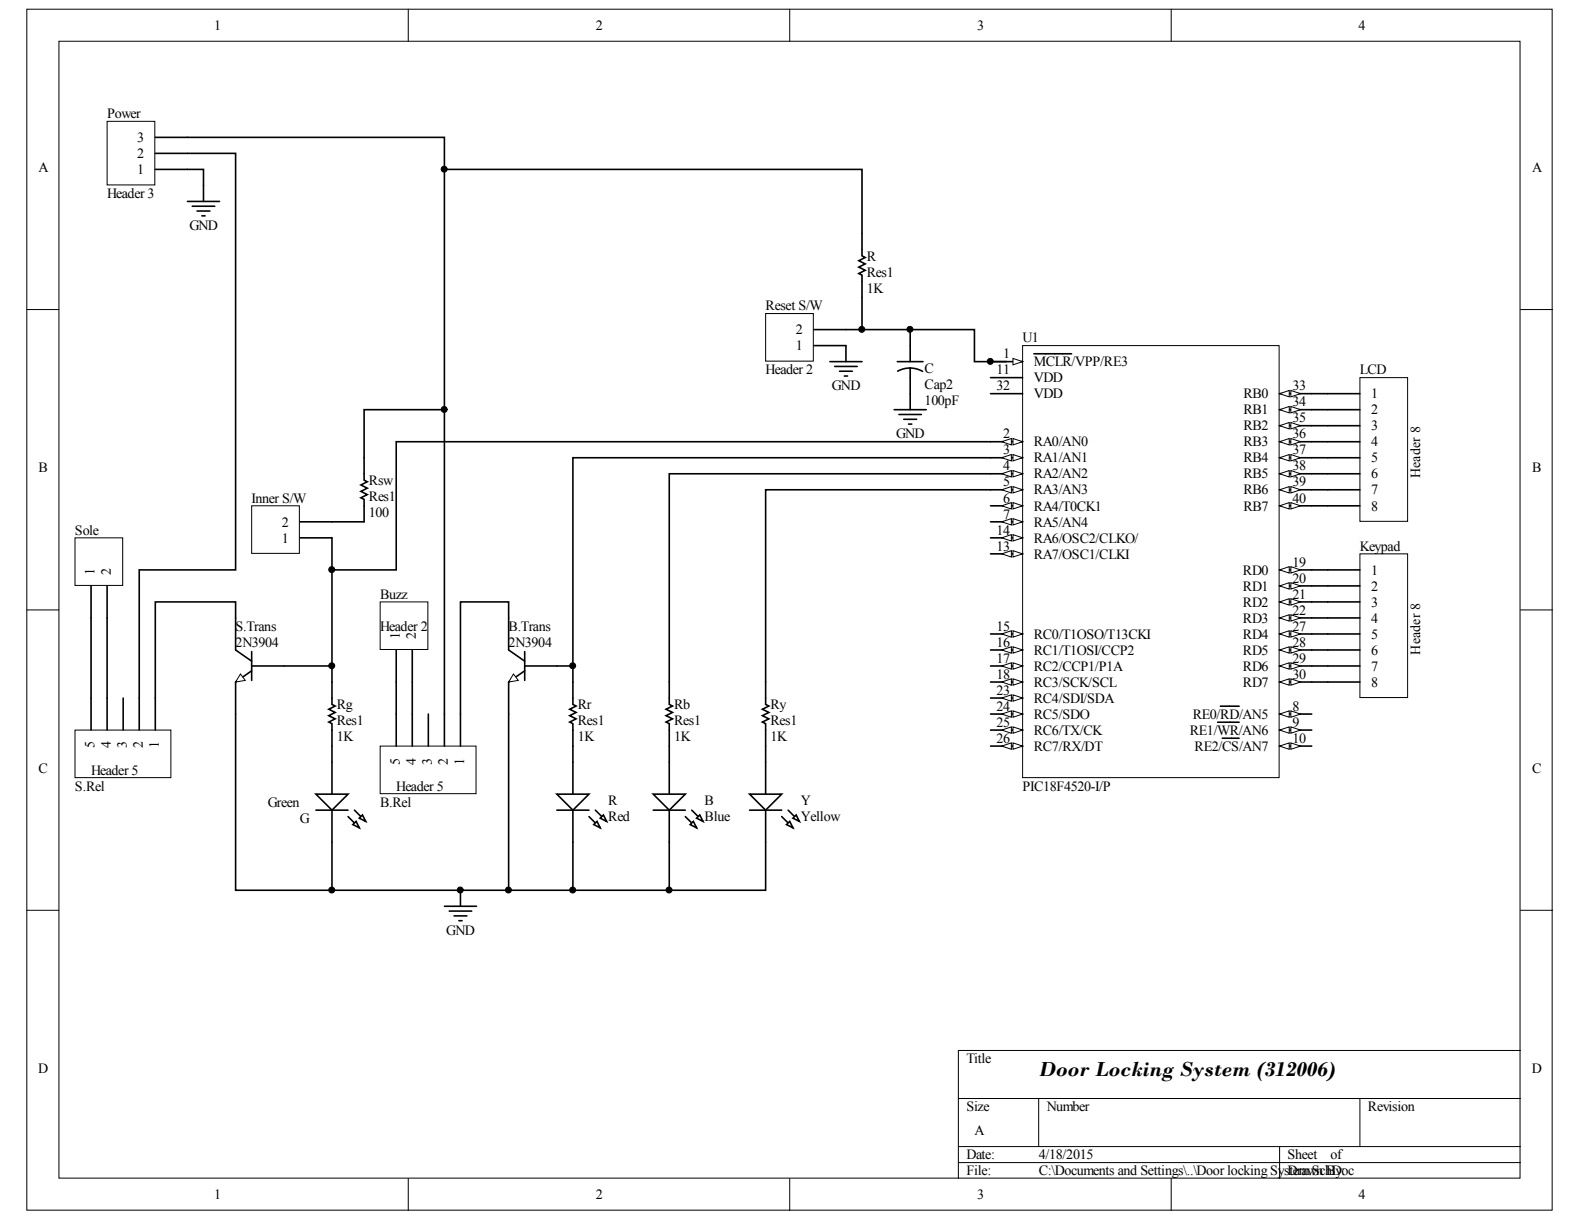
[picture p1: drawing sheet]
<svg xmlns="http://www.w3.org/2000/svg" width="279mm" height="216mm" viewBox="0 0 279 216" stroke-linecap="round" stroke-linejoin="round" font-family="sans-serif">
<defs><g id="words">
<text font-size="3.8" x="183.2" y="189.8">Door Locking System (312006)</text>
<g font-size="2.5">
<text x="37.8" y="5.3">1</text>
<text x="105.1" y="5.3">2</text>
<text x="172.4" y="5.3">3</text>
<text x="239.6" y="5.3">4</text>
<text x="18.9" y="20.8">Power</text>
<text x="24.2" y="27.9">2</text>
<text x="24.2" y="25.1">3</text>
<text x="6.8" y="30.3">A</text>
<text x="18.9" y="34.9">Header 3</text>
<text x="24.2" y="30.7">1</text>
<text x="270.2" y="30.3">A</text>
<text x="33.4" y="40.6">GND</text>
<text x="152.9" y="46">R</text>
<text x="152.9" y="51.6">1K</text>
<text x="152.9" y="48.8">Res1</text>
<text x="135" y="54.7">Reset S/W</text>
<text x="140.4" y="59">2</text>
<text x="140.4" y="61.8">1</text>
<text x="163.1" y="65.7">C</text>
<text x="176.9" y="63.2">1</text>
<text x="180.4" y="60.4">U1</text>
<text x="182.4" y="64.6">MCLR/VPP/RE3</text>
<text x="135" y="66">Header 2</text>
<text x="146.7" y="68.8">GND</text>
<text x="163.1" y="71.4">100pF</text>
<text x="163.1" y="68.6">Cap2</text>
<text x="175.8" y="66">11</text>
<text x="175.8" y="68.9">32</text>
<text x="182.4" y="67.4">VDD</text>
<text x="182.4" y="70.3">VDD</text>
<text x="219.3" y="70.3">RB0</text>
<text x="228" y="68.9">33</text>
<text x="228" y="71.7">34</text>
<text x="239.9" y="66">LCD</text>
<text x="241.9" y="70.3">1</text>
<text x="158.1" y="77.3">GND</text>
<text x="176.9" y="77.3">2</text>
<text x="219.3" y="73.1">RB1</text>
<text x="219.3" y="75.9">RB2</text>
<text x="228" y="74.5">35</text>
<text x="228" y="77.3">36</text>
<text x="241.9" y="73.1">2</text>
<text x="241.9" y="75.9">3</text>
<text x="6.8" y="83.3">B</text>
<text x="176.9" y="80.2">3</text>
<text x="176.9" y="83">4</text>
<text x="182.4" y="78.7">RA0/AN0</text>
<text x="182.4" y="81.6">RA1/AN1</text>
<text x="219.3" y="78.7">RB3</text>
<text x="219.3" y="81.6">RB4</text>
<text x="228" y="80.2">37</text>
<text x="228" y="83">38</text>
<text x="241.9" y="78.7">4</text>
<text x="241.9" y="81.6">5</text>
<text x="270.2" y="83.3">B</text>
<text x="44.4" y="88.6">Inner S/W</text>
<text x="65.1" y="85.5">Rsw</text>
<text x="65.1" y="88.4">Res1</text>
<text x="176.9" y="85.8">5</text>
<text x="176.9" y="88.6">6</text>
<text x="182.4" y="84.4">RA2/AN2</text>
<text x="182.4" y="87.2">RA3/AN3</text>
<text x="219.3" y="84.4">RB5</text>
<text x="219.3" y="87.2">RB6</text>
<text x="228" y="85.8">39</text>
<text x="228" y="88.6">40</text>
<text x="241.9" y="84.4">6</text>
<text x="241.9" y="87.2">7</text>
<text x="250.5" y="84.4" transform="rotate(-90 250.5 84.4)">Header 8</text>
<text x="13.2" y="94.3">Sole</text>
<text x="49.7" y="95.7">1</text>
<text x="49.7" y="92.9">2</text>
<text x="65.1" y="91.2">100</text>
<text x="175.8" y="94.3">14</text>
<text x="176.9" y="91.5">7</text>
<text x="182.4" y="90">RA4/T0CK1</text>
<text x="182.4" y="92.9">RA5/AN4</text>
<text x="182.4" y="95.7">RA6/OSC2/CLKO/</text>
<text x="219.3" y="90">RB7</text>
<text x="241.9" y="90">8</text>
<text x="16.7" y="101.4" transform="rotate(-90 16.7 101.4)">1</text>
<text x="19.5" y="101.4" transform="rotate(-90 19.5 101.4)">2</text>
<text x="175.8" y="97.1">13</text>
<text x="182.4" y="98.5">RA7/OSC1/CLKI</text>
<text x="219.2" y="101.4">RD0</text>
<text x="228" y="99.9">19</text>
<text x="239.9" y="97.1">Keypad</text>
<text x="241.9" y="101.4">1</text>
<text x="67.1" y="105.6">Buzz</text>
<text x="219.2" y="104.2">RD1</text>
<text x="219.2" y="107">RD2</text>
<text x="228" y="102.8">20</text>
<text x="228" y="105.6">21</text>
<text x="241.9" y="104.2">2</text>
<text x="241.9" y="107">3</text>
<text x="41.6" y="111.2">S.Trans</text>
<text x="67.1" y="111.2">Header 2</text>
<text x="70.5" y="112.7" transform="rotate(-90 70.5 112.7)">1</text>
<text x="73.4" y="112.7" transform="rotate(-90 73.4 112.7)">2</text>
<text x="89.7" y="111.2">B.Trans</text>
<text x="175.8" y="111.2">15</text>
<text x="182.4" y="112.7">RC0/T1OSO/T13CKI</text>
<text x="219.2" y="109.8">RD3</text>
<text x="219.2" y="112.7">RD4</text>
<text x="228" y="108.4">22</text>
<text x="228" y="111.2">27</text>
<text x="241.9" y="109.8">4</text>
<text x="241.9" y="112.7">5</text>
<text x="41.6" y="114.1">2N3904</text>
<text x="89.7" y="114.1">2N3904</text>
<text x="175.8" y="114.1">16</text>
<text x="175.8" y="116.9">17</text>
<text x="175.8" y="119.7">18</text>
<text x="182.4" y="115.5">RC1/T1OSI/CCP2</text>
<text x="182.4" y="118.3">RC2/CCP1/P1A</text>
<text x="219.2" y="115.5">RD5</text>
<text x="219.2" y="118.3">RD6</text>
<text x="228" y="114.1">28</text>
<text x="228" y="116.9">29</text>
<text x="228" y="119.7">30</text>
<text x="241.9" y="115.5">6</text>
<text x="241.9" y="118.3">7</text>
<text x="250.5" y="115.5" transform="rotate(-90 250.5 115.5)">Header 8</text>
<text x="59.4" y="125.1">Rg</text>
<text x="101.9" y="125.1">Rr</text>
<text x="118.9" y="125.1">Rb</text>
<text x="135.9" y="125.1">Ry</text>
<text x="175.8" y="122.5">23</text>
<text x="175.8" y="125.4">24</text>
<text x="182.4" y="121.1">RC3/SCK/SCL</text>
<text x="182.4" y="124">RC4/SDI/SDA</text>
<text x="219.2" y="121.1">RD7</text>
<text x="228" y="125.4">8</text>
<text x="241.9" y="121.1">8</text>
<text x="59.4" y="130.7">1K</text>
<text x="59.4" y="127.9">Res1</text>
<text x="101.9" y="130.7">1K</text>
<text x="101.9" y="127.9">Res1</text>
<text x="118.9" y="130.7">1K</text>
<text x="118.9" y="127.9">Res1</text>
<text x="135.9" y="130.7">1K</text>
<text x="135.9" y="127.9">Res1</text>
<text x="175.8" y="128.2">25</text>
<text x="175.8" y="131">26</text>
<text x="182.4" y="126.8">RC5/SDO</text>
<text x="182.4" y="129.6">RC6/TX/CK</text>
<text x="209.9" y="129.6">RE1/WR/AN6</text>
<text x="210.4" y="126.8">RE0/RD/AN5</text>
<text x="228" y="128.2">9</text>
<text x="228" y="131">10</text>
<text x="6.8" y="136.3">C</text>
<text x="16.1" y="136.7">Header 5</text>
<text x="16.7" y="132" transform="rotate(-90 16.7 132)">5</text>
<text x="19.5" y="132" transform="rotate(-90 19.5 132)">4</text>
<text x="22.4" y="132" transform="rotate(-90 22.4 132)">3</text>
<text x="25.2" y="132" transform="rotate(-90 25.2 132)">2</text>
<text x="28" y="132" transform="rotate(-90 28 132)">1</text>
<text x="70.5" y="134.9" transform="rotate(-90 70.5 134.9)">5</text>
<text x="73.4" y="134.9" transform="rotate(-90 73.4 134.9)">4</text>
<text x="76.2" y="134.9" transform="rotate(-90 76.2 134.9)">3</text>
<text x="79" y="134.9" transform="rotate(-90 79 134.9)">2</text>
<text x="81.9" y="134.9" transform="rotate(-90 81.9 134.9)">1</text>
<text x="182.4" y="132.4">RC7/RX/DT</text>
<text x="210.7" y="132.4">RE2/CS/AN7</text>
<text x="270.2" y="136.3">C</text>
<text x="13.2" y="139.5">S.Rel</text>
<text x="47.2" y="142.3">Green</text>
<text x="67.1" y="142.3">B.Rel</text>
<text x="69.9" y="139.5">Header 5</text>
<text x="107.3" y="142">R</text>
<text x="124.3" y="142">B</text>
<text x="141.3" y="142">Y</text>
<text x="180.4" y="139.5">PIC18F4520-I/P</text>
<text x="52.9" y="145.1">G</text>
<text x="107.3" y="144.9">Red</text>
<text x="124.3" y="144.9">Blue</text>
<text x="141.3" y="144.9">Yellow</text>
<text x="78.7" y="164.9">GND</text>
<text x="6.7" y="189.3">D</text>
<text x="170.5" y="187.5">Title</text>
<text x="270.2" y="189.3">D</text>
<text x="170.5" y="196">Size</text>
<text x="184.6" y="196">Number</text>
<text x="241.3" y="196">Revision</text>
<text x="171.9" y="200.2">A</text>
<text x="170.5" y="204.5">Date:</text>
<text x="170.5" y="207.3">File:</text>
<text x="183.2" y="204.5">4/18/2015</text>
<text x="183.2" y="207.3">C:\Documents and Settings\..\Door locking SysDrawn By:</text>
<text x="227.1" y="204.5">Sheet</text>
<text x="227.4" y="207.3">tem.SchDoc</text>
<text x="234.7" y="204.5">of</text>
<text x="37.8" y="211.6">1</text>
<text x="105.1" y="211.6">2</text>
<text x="172.4" y="211.6">3</text>
<text x="239.6" y="211.6">4</text>
</g>
</g></defs>
<g fill="#fff" stroke="#000" stroke-width=".18">
<path d="M4.7 1.6h269.1v211.9h-269.1z"/>
<path d="M10.4 7.3h257.7v200.5h-257.7z"/>
</g>
<g fill="none" stroke="#000" stroke-width=".18">
<path d="M72 1.6v5.7M139.3 1.6v5.7M206.6 1.6v5.7M4.7 54.6h5.7M268.2 54.6h5.7M4.7 107.6h5.7M268.2 107.6h5.7M4.7 160.6h5.7M268.2 160.6h5.7M169 193.8h99.2M183.2 193.8v8.4M239.9 193.8v8.4"/>
<path d="M268.2 185.3h-99.2v22.6M72 207.9v5.6M139.3 207.9v5.6M169 202.2h99.2M169 205.1h99.2M206.6 207.9v5.6M225.7 202.2v5.7"/>
</g>
<path d="M180.4 61h45.2v76.2h-45.2z" fill="#fff" stroke="#000" stroke-width=".18"/>
<path d="M174.7 63.8h5.7" fill="none" stroke="#000" stroke-width=".28"/>
<path d="M178.7 63.2l1.7 .6-1.7 .6z" fill="#fff" stroke="#000" stroke-width=".18"/>
<path d="M174.7 77.9h5.7M182.4 62.4h6.6" fill="none" stroke="#000" stroke-width=".28"/>
<g fill="#fff" stroke="#000" stroke-width=".18">
<path d="M178.7 77.4l1.7 .5-1.7 .6z"/>
<path d="M176.7 77.9l1.7-.5v1.1z"/>
</g>
<path d="M174.7 80.7h5.7" fill="none" stroke="#000" stroke-width=".28"/>
<g fill="#fff" stroke="#000" stroke-width=".18">
<path d="M178.7 80.2l1.7 .5-1.7 .6z"/>
<path d="M176.7 80.7l1.7-.5v1.1z"/>
</g>
<path d="M174.7 83.6h5.7" fill="none" stroke="#000" stroke-width=".28"/>
<g fill="#fff" stroke="#000" stroke-width=".18">
<path d="M178.7 83l1.7 .6-1.7 .5z"/>
<path d="M176.7 83.6l1.7-.6v1.1z"/>
</g>
<path d="M174.7 86.4h5.7" fill="none" stroke="#000" stroke-width=".28"/>
<g fill="#fff" stroke="#000" stroke-width=".18">
<path d="M178.7 85.8l1.7 .6-1.7 .6z"/>
<path d="M176.7 86.4l1.7-.6v1.2z"/>
</g>
<path d="M174.7 89.2h5.7" fill="none" stroke="#000" stroke-width=".28"/>
<g fill="#fff" stroke="#000" stroke-width=".18">
<path d="M178.7 88.7l1.7 .5-1.7 .6z"/>
<path d="M176.7 89.2l1.7-.5v1.1z"/>
</g>
<path d="M174.7 92h5.7" fill="none" stroke="#000" stroke-width=".28"/>
<g fill="#fff" stroke="#000" stroke-width=".18">
<path d="M178.7 91.5l1.7 .5-1.7 .6z"/>
<path d="M176.7 92l1.7-.5v1.1z"/>
</g>
<path d="M225.7 126h5.7" fill="none" stroke="#000" stroke-width=".28"/>
<g fill="#fff" stroke="#000" stroke-width=".18">
<path d="M225.7 126l1.7-.6v1.1z"/>
<path d="M227.7 125.4l1.7 .6-1.7 .5z"/>
</g>
<path d="M215.3 124.6h3.3M225.7 128.8h5.7" fill="none" stroke="#000" stroke-width=".28"/>
<g fill="#fff" stroke="#000" stroke-width=".18">
<path d="M225.7 128.8l1.7-.6v1.1z"/>
<path d="M227.7 128.2l1.7 .6-1.7 .5z"/>
</g>
<path d="M214.8 127.4h3.8M225.7 131.6h5.7" fill="none" stroke="#000" stroke-width=".28"/>
<g fill="#fff" stroke="#000" stroke-width=".18">
<path d="M225.7 131.6l1.7-.6v1.2z"/>
<path d="M227.7 131l1.7 .6-1.7 .6z"/>
</g>
<path d="M174.7 66.6h5.7M174.7 97.7h5.7M215.6 130.2h3" fill="none" stroke="#000" stroke-width=".28"/>
<g fill="#fff" stroke="#000" stroke-width=".18">
<path d="M178.7 97.1l1.7 .6-1.7 .6z"/>
<path d="M176.7 97.7l1.7-.6v1.2z"/>
</g>
<path d="M174.7 94.9h5.7" fill="none" stroke="#000" stroke-width=".28"/>
<g fill="#fff" stroke="#000" stroke-width=".18">
<path d="M178.7 94.3l1.7 .6-1.7 .5z"/>
<path d="M176.7 94.9l1.7-.6v1.1z"/>
</g>
<path d="M174.7 111.8h5.7" fill="none" stroke="#000" stroke-width=".28"/>
<g fill="#fff" stroke="#000" stroke-width=".18">
<path d="M178.7 111.3l1.7 .5-1.7 .6z"/>
<path d="M176.7 111.8l1.7-.5v1.1z"/>
</g>
<path d="M174.7 114.6h5.7" fill="none" stroke="#000" stroke-width=".28"/>
<g fill="#fff" stroke="#000" stroke-width=".18">
<path d="M178.7 114.1l1.7 .5-1.7 .6z"/>
<path d="M176.7 114.6l1.7-.5v1.1z"/>
</g>
<path d="M174.7 117.5h5.7" fill="none" stroke="#000" stroke-width=".28"/>
<g fill="#fff" stroke="#000" stroke-width=".18">
<path d="M178.7 116.9l1.7 .6-1.7 .5z"/>
<path d="M176.7 117.5l1.7-.6v1.1z"/>
</g>
<path d="M174.7 120.3h5.7" fill="none" stroke="#000" stroke-width=".28"/>
<g fill="#fff" stroke="#000" stroke-width=".18">
<path d="M178.7 119.7l1.7 .6-1.7 .6z"/>
<path d="M176.7 120.3l1.7-.6v1.2z"/>
</g>
<path d="M225.7 100.5h5.7" fill="none" stroke="#000" stroke-width=".28"/>
<g fill="#fff" stroke="#000" stroke-width=".18">
<path d="M225.7 100.5l1.7-.5v1.1z"/>
<path d="M227.7 100l1.7 .5-1.7 .6z"/>
</g>
<path d="M225.7 103.3h5.7" fill="none" stroke="#000" stroke-width=".28"/>
<g fill="#fff" stroke="#000" stroke-width=".18">
<path d="M225.7 103.3l1.7-.5v1.1z"/>
<path d="M227.7 102.8l1.7 .5-1.7 .6z"/>
</g>
<path d="M225.7 106.2h5.7" fill="none" stroke="#000" stroke-width=".28"/>
<g fill="#fff" stroke="#000" stroke-width=".18">
<path d="M225.7 106.2l1.7-.6v1.1z"/>
<path d="M227.7 105.6l1.7 .6-1.7 .5z"/>
</g>
<path d="M225.7 109h5.7" fill="none" stroke="#000" stroke-width=".28"/>
<g fill="#fff" stroke="#000" stroke-width=".18">
<path d="M225.7 109l1.7-.6v1.2z"/>
<path d="M227.7 108.4l1.7 .6-1.7 .6z"/>
</g>
<path d="M174.7 123.1h5.7" fill="none" stroke="#000" stroke-width=".28"/>
<g fill="#fff" stroke="#000" stroke-width=".18">
<path d="M178.7 122.6l1.7 .5-1.7 .6z"/>
<path d="M176.7 123.1l1.7-.5v1.1z"/>
</g>
<path d="M174.7 126h5.7" fill="none" stroke="#000" stroke-width=".28"/>
<g fill="#fff" stroke="#000" stroke-width=".18">
<path d="M178.7 125.4l1.7 .6-1.7 .5z"/>
<path d="M176.7 126l1.7-.6v1.1z"/>
</g>
<path d="M174.7 128.8h5.7" fill="none" stroke="#000" stroke-width=".28"/>
<g fill="#fff" stroke="#000" stroke-width=".18">
<path d="M178.7 128.2l1.7 .6-1.7 .5z"/>
<path d="M176.7 128.8l1.7-.6v1.1z"/>
</g>
<path d="M174.7 131.6h5.7" fill="none" stroke="#000" stroke-width=".28"/>
<g fill="#fff" stroke="#000" stroke-width=".18">
<path d="M178.7 131l1.7 .6-1.7 .6z"/>
<path d="M176.7 131.6l1.7-.6v1.2z"/>
</g>
<path d="M225.7 111.8h5.7" fill="none" stroke="#000" stroke-width=".28"/>
<g fill="#fff" stroke="#000" stroke-width=".18">
<path d="M225.7 111.8l1.7-.5v1.1z"/>
<path d="M227.7 111.3l1.7 .5-1.7 .6z"/>
</g>
<path d="M225.7 114.6h5.7" fill="none" stroke="#000" stroke-width=".28"/>
<g fill="#fff" stroke="#000" stroke-width=".18">
<path d="M225.7 114.6l1.7-.5v1.1z"/>
<path d="M227.7 114.1l1.7 .5-1.7 .6z"/>
</g>
<path d="M225.7 117.5h5.7" fill="none" stroke="#000" stroke-width=".28"/>
<g fill="#fff" stroke="#000" stroke-width=".18">
<path d="M225.7 117.5l1.7-.6v1.1z"/>
<path d="M227.7 116.9l1.7 .6-1.7 .5z"/>
</g>
<path d="M225.7 120.3h5.7" fill="none" stroke="#000" stroke-width=".28"/>
<g fill="#fff" stroke="#000" stroke-width=".18">
<path d="M225.7 120.3l1.7-.6v1.2z"/>
<path d="M227.7 119.7l1.7 .6-1.7 .6z"/>
</g>
<path d="M174.7 69.4h5.7M225.7 69.4h5.7" fill="none" stroke="#000" stroke-width=".28"/>
<g fill="#fff" stroke="#000" stroke-width=".18">
<path d="M225.7 69.4l1.7-.5v1.1z"/>
<path d="M227.7 68.9l1.7 .5-1.7 .6z"/>
</g>
<path d="M225.7 72.3h5.7" fill="none" stroke="#000" stroke-width=".28"/>
<g fill="#fff" stroke="#000" stroke-width=".18">
<path d="M225.7 72.3l1.7-.6v1.1z"/>
<path d="M227.7 71.7l1.7 .6-1.7 .5z"/>
</g>
<path d="M225.7 75.1h5.7" fill="none" stroke="#000" stroke-width=".28"/>
<g fill="#fff" stroke="#000" stroke-width=".18">
<path d="M225.7 75.1l1.7-.6v1.2z"/>
<path d="M227.7 74.5l1.7 .6-1.7 .6z"/>
</g>
<path d="M225.7 77.9h5.7" fill="none" stroke="#000" stroke-width=".28"/>
<g fill="#fff" stroke="#000" stroke-width=".18">
<path d="M225.7 77.9l1.7-.5v1.1z"/>
<path d="M227.7 77.4l1.7 .5-1.7 .6z"/>
</g>
<path d="M225.7 80.7h5.7" fill="none" stroke="#000" stroke-width=".28"/>
<g fill="#fff" stroke="#000" stroke-width=".18">
<path d="M225.7 80.7l1.7-.5v1.1z"/>
<path d="M227.7 80.2l1.7 .5-1.7 .6z"/>
</g>
<path d="M225.7 83.6h5.7" fill="none" stroke="#000" stroke-width=".28"/>
<g fill="#fff" stroke="#000" stroke-width=".18">
<path d="M225.7 83.6l1.7-.6v1.1z"/>
<path d="M227.7 83l1.7 .6-1.7 .5z"/>
</g>
<path d="M225.7 86.4h5.7" fill="none" stroke="#000" stroke-width=".28"/>
<g fill="#fff" stroke="#000" stroke-width=".18">
<path d="M225.7 86.4l1.7-.6v1.2z"/>
<path d="M227.7 85.8l1.7 .6-1.7 .6z"/>
</g>
<path d="M225.7 89.2h5.7" fill="none" stroke="#000" stroke-width=".28"/>
<g fill="#fff" stroke="#000" stroke-width=".18">
<path d="M225.7 89.2l1.7-.5v1.1z"/>
<path d="M227.7 88.7l1.7 .5-1.7 .6z"/>
</g>
<path d="M239.9 97.7h8.4v25.3h-8.4z" fill="#fff" stroke="#000" stroke-width=".18"/>
<path d="M231.4 100.5h8.5M231.4 103.3h8.5M231.4 106.2h8.5M231.4 109h8.5M231.4 111.8h8.5M231.4 114.6h8.5M231.4 117.5h8.5M231.4 120.3h8.5" fill="none" stroke="#000" stroke-width=".28"/>
<path d="M239.9 66.6h8.4v25.4h-8.4z" fill="#fff" stroke="#000" stroke-width=".18"/>
<path d="M231.4 69.4h8.5M231.4 72.3h8.5M231.4 75.1h8.5M231.4 77.9h8.5M231.4 80.7h8.5M231.4 83.6h8.5M231.4 86.4h8.5M231.4 89.2h8.5M135 134.4v5.7M135 142.9v5.7" fill="none" stroke="#000" stroke-width=".28"/>
<path d="M132.2 140.1h5.7l-2.9 2.8z" fill="#fff" stroke="#000" stroke-width=".28"/>
<path d="M137.9 144l2 2M139 142.9l2 2" fill="none" stroke="#000" stroke-width=".28"/>
<g fill="#fff" stroke="#000" stroke-width=".28">
<path d="M138.7 145.4l.6-.5 .6 1.1z"/>
<path d="M139.9 144.3l.5-.5 .6 1.1z"/>
</g>
<path d="M118.1 134.4v5.7M118.1 142.9v5.7M132.2 142.9h5.7" fill="none" stroke="#000" stroke-width=".28"/>
<path d="M115.2 140.1h5.7l-2.8 2.8z" fill="#fff" stroke="#000" stroke-width=".28"/>
<path d="M120.9 144l2 2M122 142.9l2 2" fill="none" stroke="#000" stroke-width=".28"/>
<g fill="#fff" stroke="#000" stroke-width=".28">
<path d="M121.7 145.4l.6-.5 .6 1.1z"/>
<path d="M122.9 144.3l.5-.5 .6 1.1z"/>
</g>
<path d="M33.1 35.5h5.6M33.9 36.4h4M34.8 37.2h2.2M35.6 38.1h.6M35.9 32.7v2.8M89.7 109v5.6l2.9 2M92.6 118.3l-2.9 2v5.7M92.6 117.5h5.6M92.6 114.9v5.1M115.2 142.9h5.7" fill="none" stroke="#000" stroke-width=".28"/>
<path d="M90.6 118.9l.8 1.1-1.7 .3z" fill="#fff" stroke="#000" stroke-width=".18"/>
<path d="M41.6 109v5.6l2.8 2M44.4 118.3l-2.8 2v5.7M44.4 117.5h5.7M44.4 114.9v5.1" fill="none" stroke="#000" stroke-width=".28"/>
<path d="M42.4 118.9l.9 1.1-1.7 .3z" fill="#fff" stroke="#000" stroke-width=".18"/>
<path d="M101.1 134.4v5.7M101.1 142.9v5.7" fill="none" stroke="#000" stroke-width=".28"/>
<path d="M98.2 140.1h5.7l-2.8 2.8z" fill="#fff" stroke="#000" stroke-width=".28"/>
<path d="M103.9 144l2 2M105 142.9l2 2" fill="none" stroke="#000" stroke-width=".28"/>
<g fill="#fff" stroke="#000" stroke-width=".28">
<path d="M104.7 145.4l.6-.5 .6 1.1z"/>
<path d="M105.9 144.3l.5-.5 .6 1.1z"/>
</g>
<path d="M58.6 134.4v5.7M58.6 142.9v5.7M98.2 142.9h5.7" fill="none" stroke="#000" stroke-width=".28"/>
<path d="M55.7 140.1h5.7l-2.8 2.8z" fill="#fff" stroke="#000" stroke-width=".28"/>
<path d="M61.4 144l2 2M62.5 142.9l2 2" fill="none" stroke="#000" stroke-width=".28"/>
<g fill="#fff" stroke="#000" stroke-width=".28">
<path d="M62.2 145.4l.6-.5 .6 1.1z"/>
<path d="M63.4 144.3l.5-.5 .6 1.1z"/>
</g>
<path d="M101.1 131.6v2.8M55.7 142.9h5.7" fill="none" stroke="#000" stroke-width=".28"/>
<path d="M13.2 94.9h8.4v8.4h-8.4z" fill="#fff" stroke="#000" stroke-width=".18"/>
<path d="M16.1 103.3v5.7M18.9 103.3v5.7M78.4 159.9h5.7M81.2 157v2.9M79.2 160.7h4M80.1 161.6h2.3M80.9 162.4h.6" fill="none" stroke="#000" stroke-width=".28"/>
<path d="M44.4 89.2h8.4v8.4h-8.4z" fill="#fff" stroke="#000" stroke-width=".18"/>
<path d="M52.9 94.9h5.7M52.9 92h5.7" fill="none" stroke="#000" stroke-width=".28"/>
<path d="M18.9 21.4h8.4v11.2h-8.4z" fill="#fff" stroke="#000" stroke-width=".18"/>
<path d="M27.4 29.9h8.5v2.8M27.4 27.1h5.7M27.4 24.2h5.7M174.7 77.9h-104.8v22.6h-11.3v17h-8.5M64.2 80.7v4l.6 .3-1.1 .5 1.1 .6-1.1 .6 1.1 .5-1.1 .6 .5 .3v3.9h-5.6M174.7 80.7h-73.6v43.6l.5 .2-1.1 .6 1.1 .6-1.1 .5 1.1 .6-1.1 .6 .6 .2v4M174.7 86.4h-39.7v37.9l.6 .2-1.1 .6 1.1 .6-1.1 .5 1.1 .6-1.1 .6 .5 .2v6.8M174.7 83.6h-56.6v40.7l.5 .2-1.1 .6 1.1 .6-1.1 .5 1.1 .6-1.1 .6 .6 .2v6.8M58.6 117.5v6.8l.5 .2-1.1 .6 1.1 .6-1.1 .5 1.1 .6-1.1 .6 .6 .2v6.8M98.2 117.5h2.9M118.1 148.6v8.4h16.9v-8.4" fill="none" stroke="#000" stroke-width=".28"/>
<path d="M67.1 106.2h8.4v8.4h-8.4z" fill="#fff" stroke="#000" stroke-width=".18"/>
<path d="M69.9 114.6v5.7M72.7 114.6v5.7" fill="none" stroke="#000" stroke-width=".28"/>
<path d="M13.2 128.8h16.9v8.4h-16.9z" fill="#fff" stroke="#000" stroke-width=".18"/>
<path d="M16.1 123.1v5.7M18.9 123.1v5.7M21.7 123.1v5.7M24.6 123.1v5.7M27.4 123.1v5.7" fill="none" stroke="#000" stroke-width=".28"/>
<path d="M67.1 131.6h16.9v8.4h-16.9z" fill="#fff" stroke="#000" stroke-width=".18"/>
<g fill="none" stroke="#000" stroke-width=".28">
<path d="M33.1 27.1h8.5v73.4h-17v22.6M78.4 72.3h-14.2v8.4M58.6 94.9v5.6M16.1 109v14.1M18.9 109v14.1M41.6 109v-2.8h-14.2v16.9M89.7 109v-2.8h-8.5v25.4M41.6 126v31h17v-8.4M69.9 120.3v11.3M72.7 120.3v11.3M75.6 126v5.6M78.4 126v5.6"/>
<path d="M89.7 126v31M58.6 157h59.5M101.1 148.6v8.4"/>
</g>
<path d="M135 55.3h8.5v8.4h-8.5z" fill="#fff" stroke="#000" stroke-width=".18"/>
<g fill="none" stroke="#000" stroke-width=".28">
<path d="M33.1 24.2h45.3v5.7h73.6v15.2l.6 .3-1.1 .6 1.1 .6-1.1 .5 1.1 .6-1.1 .5 .5 .3v9.6h-8.5M78.4 29.9v96.1M152 58.1h8.5v5.7M160.5 58.1h11.4v5.7h5.6M143.5 61h5.7v2.8M146.4 63.8h5.6M147.2 64.6h4M148.1 65.5h2.2M148.9 66.3h.6M157.7 72.3h5.7M158.3 63.8h4.5M158.6 73.1h3.9"/>
<path d="M159.4 74h2.3M160.3 74.8h.5M160.5 64.9l1.4 .2 .8 .4M160.5 64.9l-.9 .1-1.3 .5M160.5 64.9v7.4"/>
</g>
<g fill="#000" stroke="#000" stroke-width=".18">
<circle cx="78.3" cy="29.8" r=".52"/>
<circle cx="152" cy="58.1" r=".52"/>
<circle cx="160.5" cy="58.1" r=".52"/>
<circle cx="78.3" cy="72.2" r=".52"/>
<circle cx="174.7" cy="63.7" r=".52"/>
<circle cx="58.5" cy="117.4" r=".52"/>
<circle cx="58.5" cy="100.5" r=".52"/>
<circle cx="101" cy="117.4" r=".52"/>
<circle cx="58.5" cy="157" r=".52"/>
<circle cx="81.2" cy="157" r=".52"/>
<circle cx="89.7" cy="157" r=".52"/>
<circle cx="101" cy="157" r=".52"/>
<circle cx="118" cy="157" r=".52"/>
</g>
<use href="#words"/>
</svg>
